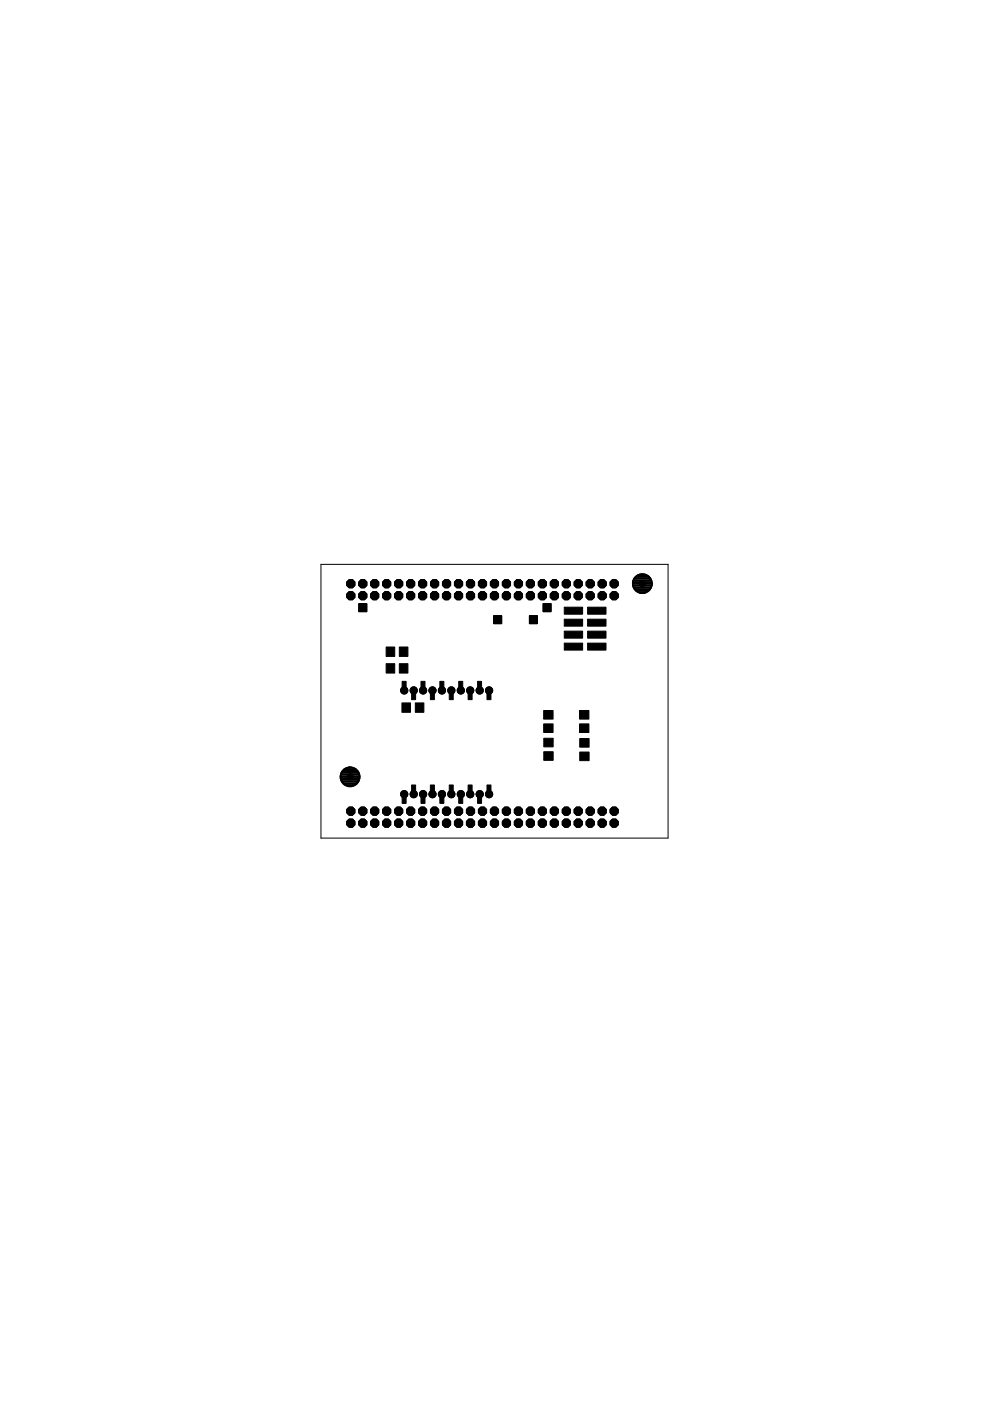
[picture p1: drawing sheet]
<svg xmlns="http://www.w3.org/2000/svg" width="210mm" height="297mm" viewBox="0 0 210 297" stroke-linecap="round" stroke-linejoin="round" font-family="sans-serif">
<g fill="none" stroke="#000" stroke-width=".42">
<path d="M134.2 123.8h4M134.2 123.4a2 2 0 0 1 2.8-1.5 2 2 0 0 1 .8 3M134.2 123.4l.1 1 .3 .5M134.2 123.4h4M134.2 124.2h3.9M134.3 123h3.8M134.4 124.5h3.6M134.5 122.7h3.4M134.6 124.9a2 2 0 0 0 3.2 0M134.6 124.9h3.2M134.8 122.3h2.8M134.9 125.3h2.5"/>
<path d="M135.4 121.9h1.6M135.7 125.7h1M72.2 164.6h4M72.2 165h4M72.3 164.2h3.9M72.3 165.3a1.98 1.98 0 0 0 3.3 .8M72.3 165.3h3.8M72.4 163.9h3.6M72.5 165.7h3.4M72.7 163.5h3.1M72.8 166.1h2.8M73 163.1a2 2 0 0 1 2.4 0"/>
<path d="M73 163.1a1.99 1.99 0 0 0-.7 2.2M73 163.1h2.4M73.3 166.5h1.9M74 162.7h.4M75.4 163.1a1.99 1.99 0 0 1 .7 2.2M76.1 165.3l-.5 .8"/>
</g>
<g fill="#000" stroke="#000" stroke-width=".21">
<path d="M76.1 128h1.7v1.7h-1.7zM81.9 137.2h1.8v2h-1.8zM84.7 137.2h1.8v2h-1.8zM104.7 130.5h1.7v1.7h-1.7zM112.2 130.5h1.7v1.7h-1.7zM115.1 128h1.7v1.7h-1.7zM119.6 131.3h3.9v1.5h-3.9zM119.6 133.8h3.9v1.5h-3.9zM119.6 128.7h3.9v1.5h-3.9zM119.6 136.4h3.9v1.4h-3.9zM124.6 131.3h3.9v1.5h-3.9zM124.6 133.8h3.9v1.5h-3.9z"/>
<path d="M124.6 128.7h3.9v1.5h-3.9zM124.6 136.4h3.9v1.4h-3.9zM81.9 140.7h1.8v2h-1.8zM85.3 144.5h.8v1.4h-.8zM84.7 140.7h1.8v2h-1.8zM85.2 149h1.8v2h-1.8zM87.3 146.9h.8v1.4h-.8zM88.1 149h1.8v2h-1.8zM89.3 144.5h.8v1.4h-.8zM91.2 146.9h.9v1.4h-.9zM93.3 144.5h.8v1.4h-.8zM95.2 146.9h.9v1.4h-.9z"/>
<path d="M97.3 144.5h.8v1.4h-.8zM99.3 146.9h.8v1.4h-.8zM101.3 144.5h.8v1.4h-.8zM103.3 146.9h.8v1.4h-.8zM115.3 153.5h2v1.8h-2zM115.3 150.6h2v1.9h-2zM115.3 159.4h2v1.8h-2zM115.3 156.5h2v1.8h-2zM122.9 153.5h2v1.8h-2zM122.9 150.6h2v1.9h-2zM122.9 159.4h2v1.9h-2zM122.9 156.6h2v1.8h-2z"/>
<path d="M85.3 168.8h.8v1.5h-.8zM87.3 166.4h.8v1.5h-.8zM89.3 168.8h.8v1.5h-.8zM91.2 166.4h.9v1.5h-.9zM93.3 168.8h.8v1.5h-.8zM95.2 166.4h.9v1.5h-.9zM97.3 168.8h.8v1.5h-.8zM99.3 166.4h.8v1.5h-.8zM101.3 168.8h.8v1.5h-.8zM103.3 166.4h.8v1.5h-.8z"/>
<circle cx="74.4" cy="126.3" r=".94"/>
<circle cx="74.4" cy="123.8" r=".94"/>
<circle cx="76.9" cy="123.8" r=".94"/>
<circle cx="76.9" cy="126.3" r=".94"/>
<circle cx="79.4" cy="126.3" r=".94"/>
<circle cx="79.4" cy="123.8" r=".94"/>
<circle cx="82" cy="123.8" r=".94"/>
<circle cx="82" cy="126.3" r=".94"/>
<circle cx="84.5" cy="123.8" r=".94"/>
<circle cx="84.5" cy="126.3" r=".94"/>
<circle cx="87.1" cy="123.8" r=".94"/>
<circle cx="87.1" cy="126.3" r=".94"/>
<circle cx="89.6" cy="123.8" r=".94"/>
<circle cx="89.6" cy="126.3" r=".94"/>
<circle cx="92.1" cy="123.8" r=".94"/>
<circle cx="92.1" cy="126.3" r=".94"/>
<circle cx="94.7" cy="123.8" r=".94"/>
<circle cx="94.7" cy="126.3" r=".94"/>
<circle cx="97.2" cy="123.8" r=".94"/>
<circle cx="97.2" cy="126.3" r=".94"/>
<circle cx="99.8" cy="126.3" r=".94"/>
<circle cx="99.8" cy="123.8" r=".94"/>
<circle cx="102.3" cy="126.3" r=".94"/>
<circle cx="102.3" cy="123.8" r=".94"/>
<circle cx="104.8" cy="123.8" r=".94"/>
<circle cx="104.8" cy="126.3" r=".94"/>
<circle cx="107.4" cy="123.8" r=".94"/>
<circle cx="107.4" cy="126.3" r=".94"/>
<circle cx="109.9" cy="126.3" r=".94"/>
<circle cx="109.9" cy="123.8" r=".94"/>
<circle cx="112.5" cy="123.8" r=".94"/>
<circle cx="112.5" cy="126.3" r=".94"/>
<circle cx="115" cy="126.3" r=".94"/>
<circle cx="115" cy="123.8" r=".94"/>
<circle cx="117.5" cy="123.8" r=".94"/>
<circle cx="117.5" cy="126.3" r=".94"/>
<circle cx="120.1" cy="126.3" r=".94"/>
<circle cx="120.1" cy="123.8" r=".94"/>
<circle cx="122.6" cy="126.3" r=".94"/>
<circle cx="122.6" cy="123.8" r=".94"/>
<circle cx="125.1" cy="126.3" r=".94"/>
<circle cx="125.1" cy="123.8" r=".94"/>
<circle cx="127.7" cy="126.3" r=".94"/>
<circle cx="127.7" cy="123.8" r=".94"/>
<circle cx="130.2" cy="123.8" r=".94"/>
<circle cx="130.2" cy="126.3" r=".94"/>
<circle cx="74.4" cy="172" r=".94"/>
<circle cx="74.4" cy="174.5" r=".94"/>
<circle cx="76.9" cy="172" r=".94"/>
<circle cx="76.9" cy="174.5" r=".94"/>
<circle cx="79.4" cy="174.5" r=".94"/>
<circle cx="79.4" cy="172" r=".94"/>
<circle cx="82" cy="172" r=".94"/>
<circle cx="82" cy="174.5" r=".94"/>
<circle cx="84.5" cy="174.5" r=".94"/>
<circle cx="84.5" cy="172" r=".94"/>
<circle cx="87.1" cy="172" r=".94"/>
<circle cx="87.1" cy="174.5" r=".94"/>
<circle cx="89.6" cy="172" r=".94"/>
<circle cx="89.6" cy="174.5" r=".94"/>
<circle cx="92.1" cy="172" r=".94"/>
<circle cx="92.1" cy="174.5" r=".94"/>
<circle cx="94.7" cy="172" r=".94"/>
<circle cx="94.7" cy="174.5" r=".94"/>
<circle cx="97.2" cy="174.5" r=".94"/>
<circle cx="97.2" cy="172" r=".94"/>
<circle cx="99.8" cy="172" r=".94"/>
<circle cx="99.8" cy="174.5" r=".94"/>
<circle cx="102.3" cy="172" r=".94"/>
<circle cx="102.3" cy="174.5" r=".94"/>
<circle cx="104.8" cy="172" r=".94"/>
<circle cx="104.8" cy="174.5" r=".94"/>
<circle cx="107.4" cy="172" r=".94"/>
<circle cx="107.4" cy="174.5" r=".94"/>
<circle cx="109.9" cy="174.5" r=".94"/>
<circle cx="109.9" cy="172" r=".94"/>
<circle cx="112.5" cy="174.5" r=".94"/>
<circle cx="112.5" cy="172" r=".94"/>
<circle cx="115" cy="172" r=".94"/>
<circle cx="115" cy="174.5" r=".94"/>
<circle cx="117.5" cy="174.5" r=".94"/>
<circle cx="117.5" cy="172" r=".94"/>
<circle cx="120.1" cy="174.5" r=".94"/>
<circle cx="120.1" cy="172" r=".94"/>
<circle cx="122.6" cy="172" r=".94"/>
<circle cx="122.6" cy="174.5" r=".94"/>
<circle cx="125.1" cy="172" r=".94"/>
<circle cx="125.1" cy="174.5" r=".94"/>
<circle cx="127.7" cy="174.5" r=".94"/>
<circle cx="127.7" cy="172" r=".94"/>
<circle cx="130.2" cy="172" r=".94"/>
<circle cx="130.2" cy="174.5" r=".94"/>
</g>
<g fill="#000" stroke="#000" stroke-width=".21">
<circle cx="136.2" cy="123.7" r=".61"/>
<circle cx="85.7" cy="146.4" r=".76"/>
<circle cx="87.7" cy="146.4" r=".76"/>
<circle cx="89.7" cy="146.4" r=".76"/>
<circle cx="91.7" cy="146.4" r=".76"/>
<circle cx="93.7" cy="146.4" r=".76"/>
<circle cx="95.7" cy="146.4" r=".76"/>
<circle cx="97.7" cy="146.4" r=".76"/>
<circle cx="99.7" cy="146.4" r=".76"/>
<circle cx="101.7" cy="146.4" r=".76"/>
<circle cx="103.7" cy="146.4" r=".76"/>
<circle cx="74.2" cy="164.7" r=".61"/>
<circle cx="85.7" cy="168.4" r=".76"/>
<circle cx="87.7" cy="168.4" r=".76"/>
<circle cx="89.7" cy="168.4" r=".76"/>
<circle cx="91.7" cy="168.4" r=".76"/>
<circle cx="93.7" cy="168.4" r=".76"/>
<circle cx="95.7" cy="168.4" r=".76"/>
<circle cx="97.7" cy="168.4" r=".76"/>
<circle cx="99.7" cy="168.4" r=".76"/>
<circle cx="101.7" cy="168.4" r=".76"/>
<circle cx="103.7" cy="168.4" r=".76"/>
</g>
<path d="M68.1 119.7h73.5v58h-73.5z" fill="none" stroke="#000" stroke-width=".21"/>
</svg>
